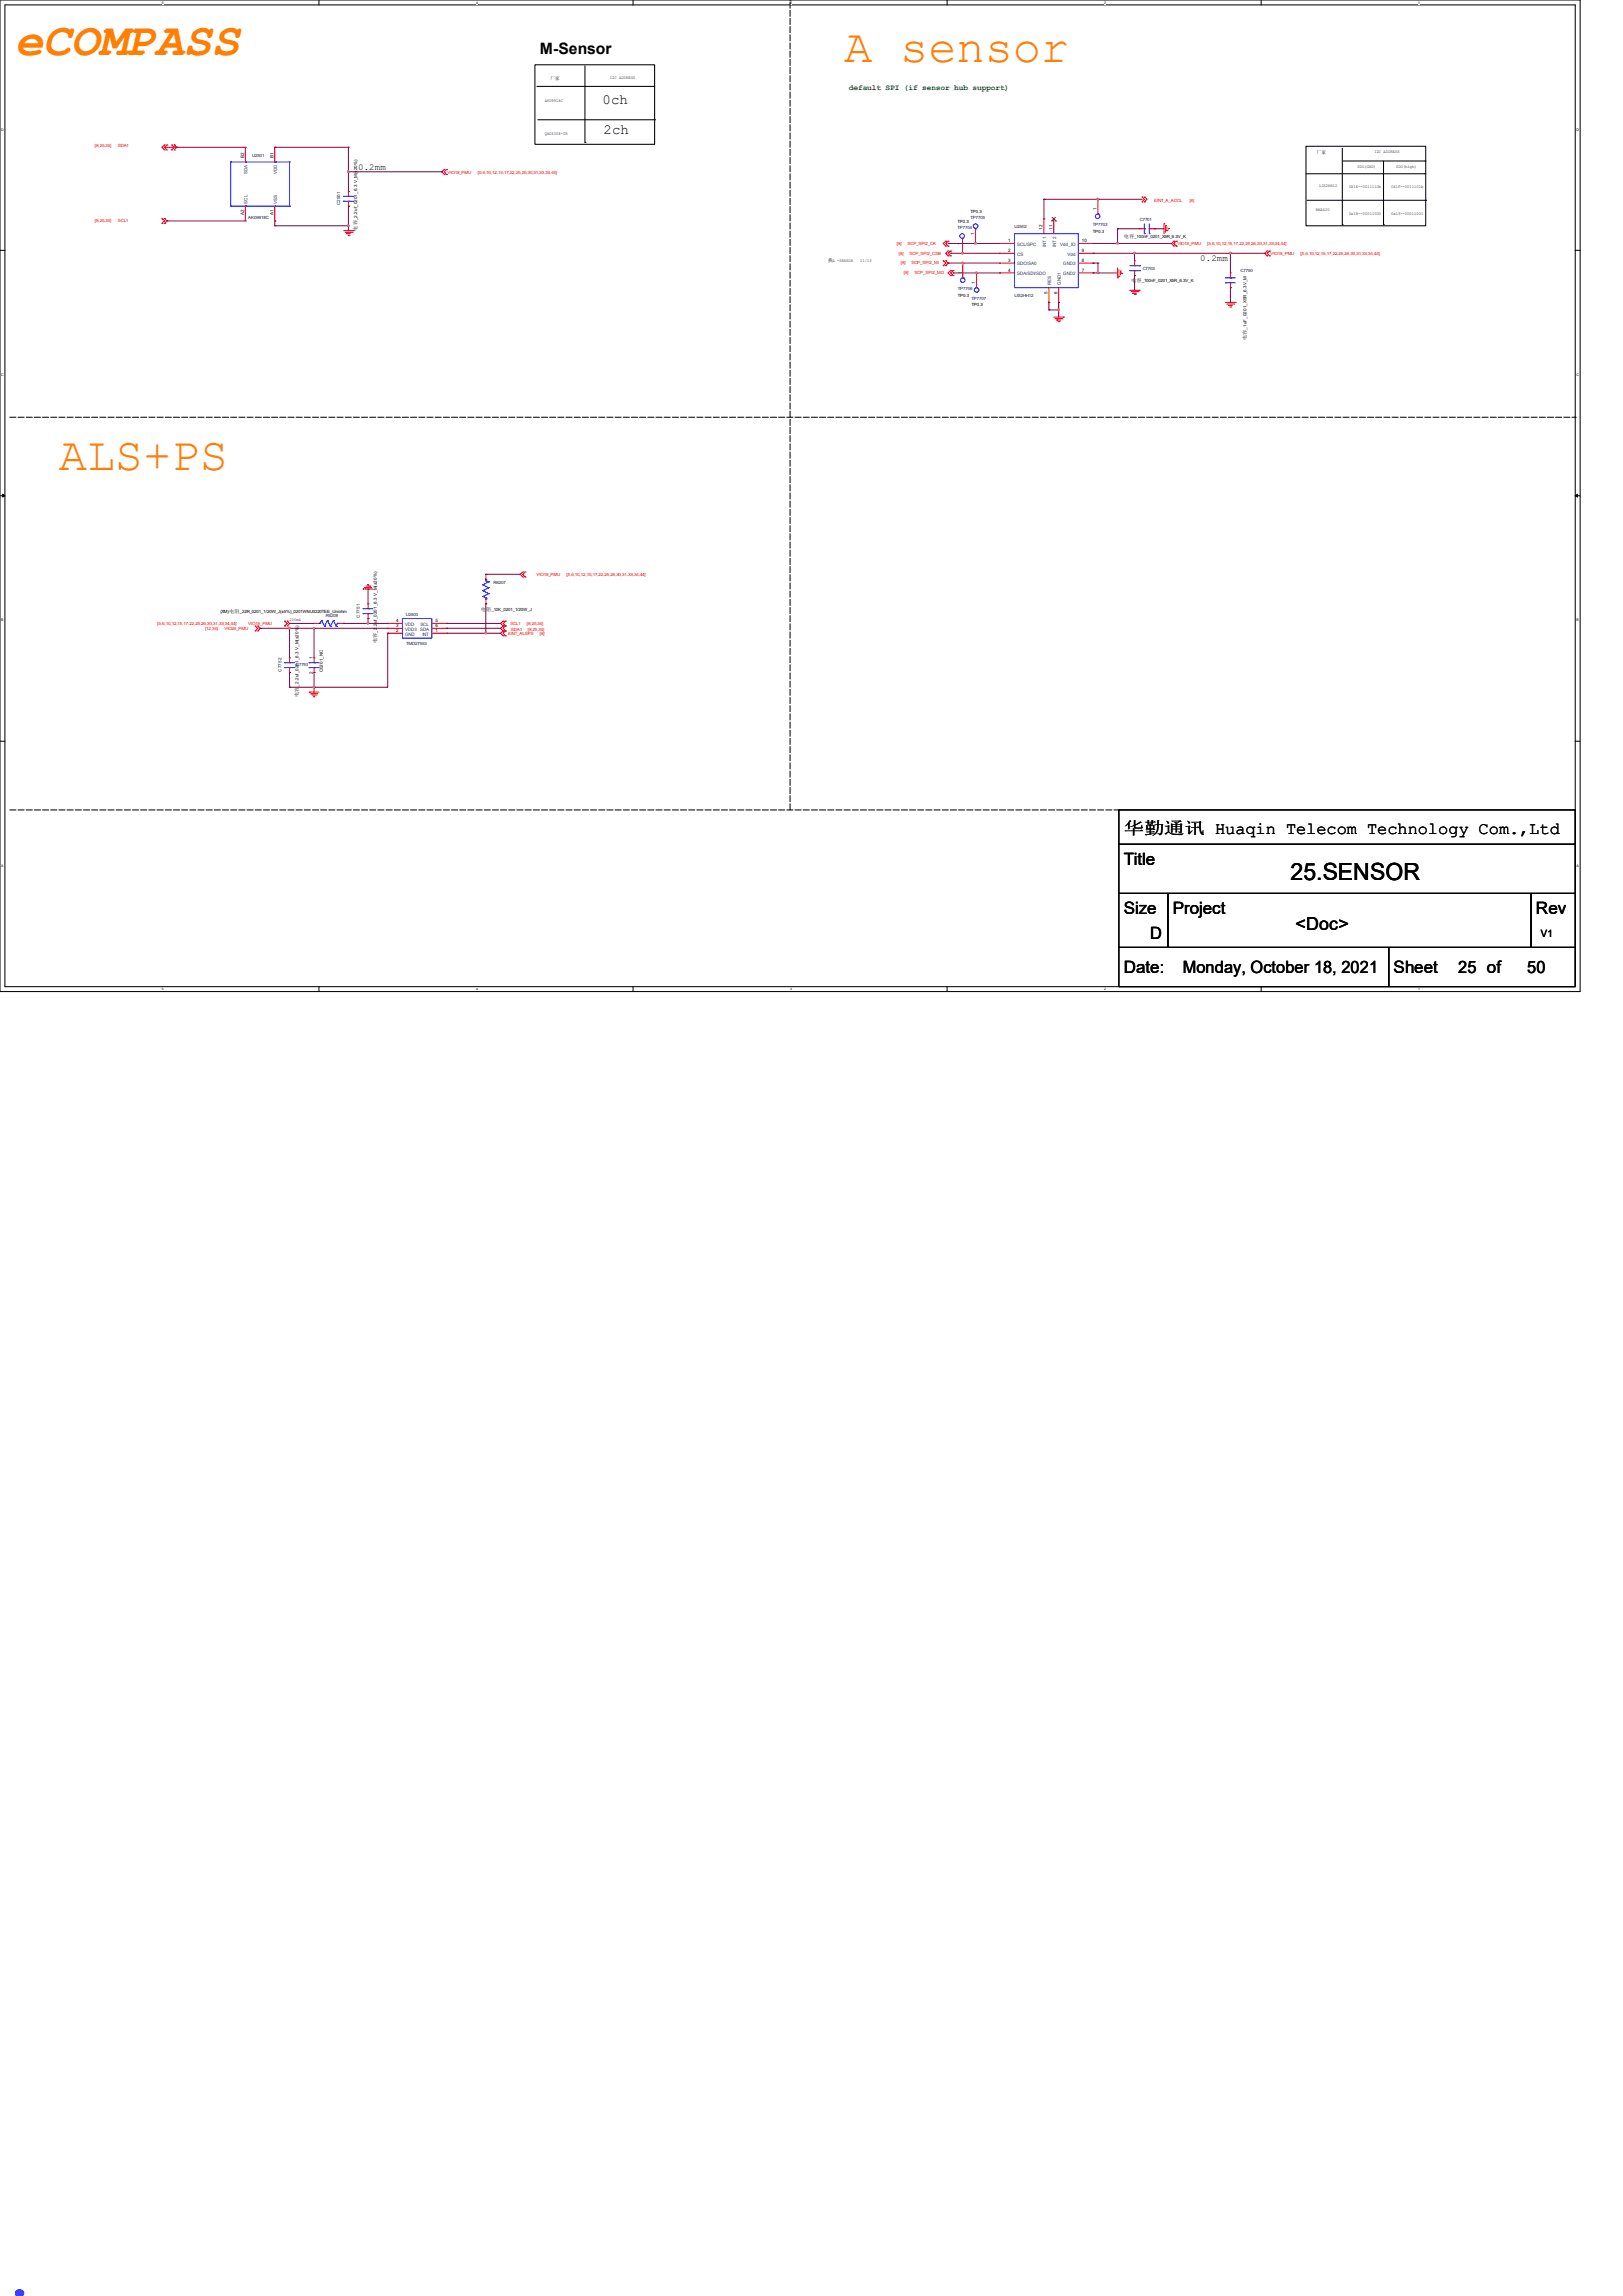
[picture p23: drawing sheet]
<svg xmlns="http://www.w3.org/2000/svg" width="210mm" height="297mm" viewBox="0 0 210 297" stroke-linecap="round" stroke-linejoin="round" font-family="sans-serif">
<defs><g id="words">
<text font-size="8.5" fill="#00f" x="0" y="297">.</text>
<g font-size="6.1" fill="#ff8000">
<text x="1.9" y="7.1">eCOMPASS</text>
<text x="109.2" y="8">A sensor</text>
<text x="7.6" y="60.7">ALS+PS</text>
</g>
<text font-size="3.1" x="167" y="113.9">25.SENSOR</text>
<text font-size="2.3" x="167.6" y="120.3">&lt;Doc&gt;</text>
<g font-size="2.2">
<text x="145.4" y="107.9">华勤通讯 Huaqin Telecom Technology Com.,Ltd</text>
<text x="145.4" y="111.9">Title</text>
<text x="145.4" y="118.2">Size</text>
<text x="151.8" y="118.2">Project</text>
<text x="198.7" y="118.2">Rev</text>
<text x="145.4" y="125.9">Date:</text>
<text x="148.8" y="121.4">D</text>
<text x="153" y="125.8">Monday, October 18, 2021</text>
<text x="180.3" y="125.9">Sheet</text>
<text x="188.7" y="125.8">25 of</text>
<text x="197.6" y="125.8">50</text>
</g>
<text font-size="2" x="69.9" y="7">M-Sensor</text>
<g font-size="1.8">
<text x="78" y="13.5">0ch</text>
<text x="78.1" y="17.3">2ch</text>
</g>
<text font-size="1.3" x="199.4" y="121.2">V1</text>
<g font-size="1.2">
<text x="46.4" y="21.9">0.2mm</text>
<text x="155.3" y="33.8">0.2mm</text>
</g>
<text font-size="1" fill="#008000" x="109.9" y="11.6">default SPI (if sensor hub support)</text>
<g font-size=".6">
<text x="71.2" y="10.3">厂家</text>
<text x="78.9" y="10.2">I2C ADDRESS</text>
<text x="70.5" y="17.4">QMC6308-TR</text>
<text x="70.5" y="13.2">AK09918C</text>
<text x="31.6" y="20.5" transform="rotate(-90 31.6 20.5)">B2</text>
<text x="35.4" y="20.5" transform="rotate(-90 35.4 20.5)">B1</text>
<text x="170.4" y="19.9">厂家</text>
<text x="175.7" y="21.7">SDO(GND)</text>
<text x="177.8" y="19.8">I2C ADDRESS</text>
<text x="180.7" y="21.7">SDO(high)</text>
<text x="31.6" y="27.9" transform="rotate(-90 31.6 27.9)">A2</text>
<text x="35.4" y="27.9" transform="rotate(-90 35.4 27.9)">A1</text>
<text x="46.2" y="29.8" transform="rotate(-90 46.2 29.8)">电容</text>
<text x="46.2" y="28.5" transform="rotate(-90 46.2 28.5)">_2.2uf_0201_6.3 V_M(±20%)</text>
<text x="123.9" y="28.8">TP0.3</text>
<text x="125.6" y="27.6">TP0.3</text>
<text x="134.9" y="29.7" transform="rotate(-90 134.9 29.7)">12</text>
<text x="136.2" y="29.7" transform="rotate(-90 136.2 29.7)">11</text>
<text x="141.9" y="27.2" transform="rotate(-90 141.9 27.2)">1</text>
<text x="170.3" y="27.3">BMA420</text>
<text x="170.7" y="24.2">LIS2HH12</text>
<text x="174.6" y="24.3">0X1E--0011110b</text>
<text x="174.6" y="27.9">0x18--00011000</text>
<text x="180" y="24.3">0X1F--0011101b</text>
<text x="180" y="27.9">0x19--00011001</text>
<text x="107.1" y="33.9">换</text>
<text x="107.7" y="33.9">A -SENSOR</text>
<text x="111.3" y="33.9">11/13</text>
<text x="124.4" y="31.7" transform="rotate(-90 124.4 31.7)">1</text>
<text x="124.4" y="35.5" transform="rotate(-90 124.4 35.5)">1</text>
<text x="126.1" y="30.4" transform="rotate(-90 126.1 30.4)">1</text>
<text x="130.5" y="31.3">1</text>
<text x="130.5" y="32.6">2</text>
<text x="130.5" y="33.9">3</text>
<text x="130.5" y="35.1">4</text>
<text x="140" y="32.6">9</text>
<text x="140" y="35.1">7</text>
<text x="140" y="33.9">8</text>
<text x="140" y="31.3">10</text>
<text x="141.4" y="30.1">TP0.3</text>
<text x="145.4" y="30.8">电容</text>
<text x="146.8" y="30.8">_100nF_0201_X5R_6.3V_K</text>
<text x="123.9" y="38.4">TP0.3</text>
<text x="125.7" y="39.6">TP0.3</text>
<text x="126.2" y="36.7" transform="rotate(-90 126.2 36.7)">1</text>
<text x="135.6" y="38" transform="rotate(-90 135.6 38)">5</text>
<text x="136.8" y="38" transform="rotate(-90 136.8 38)">6</text>
<text x="146.4" y="36.5">电容</text>
<text x="147.7" y="36.5">_100nF_0201_X5R_6.3V_K</text>
<text x="161.3" y="44" transform="rotate(-90 161.3 44)">电容</text>
<text x="161.3" y="42.6" transform="rotate(-90 161.3 42.6)">_1uF_0201_X5R_6.3V_M</text>
<text x="28.5" y="79.3">(XM)</text>
<text x="29.7" y="79.3">电阻</text>
<text x="31" y="79.3">_22R_0201_1/20W_J(±5%)_0201WMJ0220TEE_Uniohm</text>
<text x="37.5" y="80.3">200mA</text>
<text x="48.8" y="83.2" transform="rotate(-90 48.8 83.2)">电容</text>
<text x="48.8" y="81.8" transform="rotate(-90 48.8 81.8)">_2.2uf_0201_6.3 V_M(±20%)</text>
<text x="51.3" y="80.5">4</text>
<text x="51.3" y="81.1">3</text>
<text x="51.3" y="81.7">2</text>
<text x="56.4" y="81.7">1</text>
<text x="56.4" y="80.5">5</text>
<text x="56.4" y="81.1">6</text>
<text x="62.2" y="79">电阻</text>
<text x="63.6" y="79">_10K_0201_1/20W_J</text>
<text x="38.6" y="88.8" transform="rotate(-90 38.6 88.8)">_2.2uf_0201_6.3 V_M(±20%)</text>
<text x="40.5" y="87.2" transform="rotate(-90 40.5 87.2)">2</text>
<text x="40.5" y="85.3" transform="rotate(-90 40.5 85.3)">1</text>
<text x="41.8" y="87" transform="rotate(-90 41.8 87)">C0201_NC</text>
<text x="38.6" y="90.2" transform="rotate(-90 38.6 90.2)">电容</text>
</g>
<g font-size=".6" fill="#f00">
<text x="12.3" y="19">[8,25,34]</text>
<text x="15.2" y="19">SDA1</text>
<text x="57.9" y="22.5">VIO18_PMU</text>
<text x="61.8" y="22.5">[5,6,10,12,15,17,22,25,26,30,31,33,34,44]</text>
<text x="12.3" y="28.7">[8,25,34]</text>
<text x="15.2" y="28.7">SCL1</text>
<text x="149.3" y="26.1">EINT_A_ACCL</text>
<text x="153.9" y="26.1">[8]</text>
<text x="116.1" y="31.7">[8]</text>
<text x="116.3" y="32.9">[8]</text>
<text x="116.6" y="34.2">[8]</text>
<text x="117" y="35.5">[8]</text>
<text x="117.4" y="31.7">SCP_SPI2_CK</text>
<text x="117.7" y="32.9">SCP_SPI2_CSB</text>
<text x="117.9" y="34.2">SCP_SPI2_MI</text>
<text x="118.3" y="35.5">SCP_SPI2_MO</text>
<text x="152.4" y="31.8">VIO18_PMU</text>
<text x="156.2" y="31.8">[5,6,10,12,15,17,22,25,26,30,31,33,34,44]</text>
<text x="164.4" y="33">VIO18_PMU</text>
<text x="168.3" y="33">[5,6,10,12,15,17,22,25,26,30,31,33,34,44]</text>
<text x="69.4" y="74.6">VIO18_PMU</text>
<text x="73.3" y="74.6">[5,6,10,12,15,17,22,25,26,30,31,33,34,44]</text>
<text x="20.4" y="80.9">[5,6,10,12,15,17,22,25,26,30,31,33,34,44]</text>
<text x="26.5" y="81.5">[12,34]</text>
<text x="29" y="81.5">VIO28_PMU</text>
<text x="32.1" y="80.9">VIO18_PMU</text>
<text x="65.7" y="82.2">EINT_ALSPS</text>
<text x="66" y="80.9">SCL1</text>
<text x="66.1" y="81.6">SDA1</text>
<text x="68.2" y="80.9">[8,25,34]</text>
<text x="68.3" y="81.6">[8,25,34]</text>
<text x="69.9" y="82.2">[8]</text>
</g>
<g font-size=".6" fill="#004080">
<text x="32" y="22.5" transform="rotate(-90 32 22.5)">SDA</text>
<text x="35.9" y="22.5" transform="rotate(-90 35.9 22.5)">VDD</text>
<text x="32" y="26.3" transform="rotate(-90 32 26.3)">SCL</text>
<text x="35.9" y="26.3" transform="rotate(-90 35.9 26.3)">VSS</text>
<text x="131.6" y="31.8">SCL/SPC</text>
<text x="131.6" y="33.1">CS</text>
<text x="131.6" y="34.3">SDO/SA0</text>
<text x="131.6" y="35.6">SDA/SDI/SDO</text>
<text x="135.4" y="32" transform="rotate(-90 135.4 32)">INT 1</text>
<text x="136.7" y="32" transform="rotate(-90 136.7 32)">INT 2</text>
<text x="137.2" y="31.8">Vdd_IO</text>
<text x="137.6" y="35.6">GND2</text>
<text x="137.6" y="34.3">GND3</text>
<text x="138.1" y="33.1">Vdd</text>
<text x="136" y="36.9" transform="rotate(-90 136 36.9)">RES</text>
<text x="137.3" y="36.9" transform="rotate(-90 137.3 36.9)">GND1</text>
<text x="52.4" y="80.9">VDD</text>
<text x="52.4" y="81.6">VDD3 SDA</text>
<text x="52.4" y="82.2">GND</text>
<text x="54.4" y="80.9">SCL</text>
<text x="54.7" y="82.2">INT</text>
</g>
<g font-size=".6" fill="#000080">
<text x="32.6" y="20.4">U2501</text>
<text x="32.1" y="28.3">AK09918C</text>
<text x="44" y="26.5" transform="rotate(-90 44 26.5)">C2501</text>
<text x="123.9" y="29.6">TP7704</text>
<text x="125.6" y="28.4">TP7705</text>
<text x="131.3" y="29.4">U2502</text>
<text x="141.4" y="29.3">TP7703</text>
<text x="147.5" y="28.6">C7701</text>
<text x="147.9" y="34.9">C7703</text>
<text x="160.5" y="35.2">C7750</text>
<text x="123.9" y="37.5">TP7706</text>
<text x="125.7" y="38.8">TP7707</text>
<text x="131.3" y="38.4">LIS2HH12</text>
<text x="63.9" y="75.5">R6207</text>
<text x="42.2" y="79.8">R6208</text>
<text x="46.6" y="79.9" transform="rotate(-90 46.6 79.9)">C7751</text>
<text x="52.5" y="79.7">U2503</text>
<text x="52.6" y="83.4">TMD27553</text>
<text x="36.4" y="86.9" transform="rotate(-90 36.4 86.9)">C7752</text>
<text x="38.3" y="86.2">C7753</text>
</g>
<g font-size=".5">
<text x="21" y=".5">5</text>
<text x="61.6" y=".5">4</text>
<text x="102.2" y=".5">3</text>
<text x="142.9" y=".5">2</text>
<text x="183.5" y=".5">1</text>
<text x=".2" y="16.9">D</text>
<text x="204" y="16.9">D</text>
<text x=".2" y="48.6">C</text>
<text x="204" y="48.6">C</text>
<text x=".2" y="80.4">B</text>
<text x="204" y="80.4">B</text>
<text x=".2" y="112.1">A</text>
<text x="204" y="112.1">A</text>
<text x="21" y="128.1">5</text>
<text x="61.6" y="128.1">4</text>
<text x="102.2" y="128.1">3</text>
<text x="142.9" y="128.1">2</text>
<text x="183.5" y="128.1">1</text>
</g>
</g></defs>
<path d="M0 0h204.5v128.3h-204.5zM.6 .6h203.2v127h-203.2z" fill="none" stroke="#000" stroke-width=".13"/>
<g fill="#fff">
<path d="M21 .1h.2v.5h-.2z"/>
<path d="M21 127.7h.2v.5h-.2z"/>
</g>
<path d="M41.3 0v.6M41.3 127.6v.7" fill="none" stroke="#000" stroke-width=".13"/>
<g fill="#fff">
<path d="M61.6 .1h.2v.5h-.2z"/>
<path d="M61.6 127.7h.2v.5h-.2z"/>
</g>
<path d="M81.9 0v.6M81.9 127.6v.7" fill="none" stroke="#000" stroke-width=".13"/>
<g fill="#fff">
<path d="M102.2 .1h.2v.5h-.2z"/>
<path d="M102.2 127.7h.2v.5h-.2z"/>
</g>
<path d="M122.6 0v.6M122.6 127.6v.7" fill="none" stroke="#000" stroke-width=".13"/>
<g fill="#fff">
<path d="M142.9 .1h.2v.5h-.2z"/>
<path d="M142.9 127.7h.2v.5h-.2z"/>
</g>
<path d="M163.2 0v.6M163.2 127.6v.7" fill="none" stroke="#000" stroke-width=".13"/>
<g fill="#fff">
<path d="M183.5 .1h.2v.5h-.2z"/>
<path d="M183.5 127.7h.2v.5h-.2z"/>
<path d="M.2 16.5h.3v.5h-.3z"/>
<path d="M204 16.5h.3v.5h-.3z"/>
<path d="M.2 48.3h.3v.5h-.3z"/>
<path d="M204 48.3h.3v.5h-.3z"/>
</g>
<path d="M0 32.4h.6M203.8 32.4h.7" fill="none" stroke="#000" stroke-width=".13"/>
<g fill="#fff">
<path d="M.2 80h.2v.5h-.2z"/>
<path d="M204 80h.3v.5h-.3z"/>
</g>
<path d="M0 64.1h.6M203.8 64.1h.7" fill="none" stroke="#000" stroke-width=".13"/>
<path d="M.3 63.9l.3 .2-.3 .2zM203.8 64.1l.3-.2v.4z" fill="#000" stroke="#000" stroke-width=".13"/>
<g fill="#fff">
<path d="M.2 111.8h.3v.5h-.3z"/>
<path d="M204 111.8h.3v.5h-.3z"/>
</g>
<g fill="none" stroke="#000" stroke-width=".13">
<path d="M69.2 8.4h15.5v10.3h-15.5zM69.5 11.2h15.1M69.6 15.5h15.1M75.7 18.4h.1M75.7 8.5v9.9M84.6 11.2h.1M84.7 15.5h.1M169 18.9h15.5v10.3h-15.5zM173.7 19.2v9.9M169 22.5h15.4M169.1 25.9h15.4M173.7 29.1h.1"/>
<path d="M173.7 20.8h10.7M179 29.1h.1M179 20.8v8.3M184.4 22.5h.1M184.4 20.8h.1M184.5 25.9h.1M0 95.9h.6M203.8 95.9h.7M144.8 109.2h59v6.4h-59zM144.8 104.8h59v4.4h-59zM144.8 115.6h6.3v7h-6.3zM151.1 115.6h47v7h-47z"/>
<path d="M198.1 115.6h5.7v7h-5.7zM144.8 122.6h34.9v5h-34.9zM179.7 122.6h24.1v5h-24.1z"/>
</g>
<path d="M102.2 0h.1M1.3 54h202.5M203.8 54h.1M1.3 104.8h143.5M102.2 104.8v-104.8M144.8 104.8h.1" fill="none" stroke="#000" stroke-width=".13" stroke-dasharray=".8 .3"/>
<g fill="none" stroke="#f00" stroke-width=".13">
<path d="M21.3 18.8h.1M21.3 19.4h.1M21.3 19l.3 .4M21.3 19h1.3M21.3 18.8l-.3 .2 .3 .4M21.6 18.8l-.3 .2M21.6 18.8h.1M21.6 19.4h.1M22.2 18.8l.4 .2M22.2 18.8h.1M22.2 19.4h.1M22.6 19.4h.1"/>
<path d="M22.6 18.8h.1M22.6 19h.1M22.6 19l-.4 .4M22.6 18.8l.3 .2-.3 .4M31.8 19h.1M31.8 19v2M35.6 19h.1M35.6 19v2M21 28.3l.3 .3-.3 .3M21 28.3h.1M21 28.9h.1M21.3 28.9h.1"/>
<path d="M21.3 28.3h.1M21.3 28.3l.3 .3-.3 .3M31.8 28.6h.1M31.8 26.7v1.9M35.6 28.6h.1M35.6 26.7v1.9M44.5 29.8h1.2M44.7 30.1h.9M44.8 30.2h.1M44.8 30.2h.5M45 30.4h.2M45.1 24.8h.1"/>
<path d="M45.1 26.7h.1M45.1 24.8v.6M45.1 26v.7M45.2 30.4h.1M45.6 30.1h.1M45.7 29.8h.1M57.5 21.9l-.3 .3 .3 .4M57.5 21.9h.1M57.5 22.6h.1M57.8 22.6h.1M57.8 21.9h.1M57.8 21.9l-.3 .3 .3 .4"/>
<path d="M122 34.4h.1M122 33.7h.1M122 33.7l.4 .3-.4 .4M122.4 31.2l-.4 .3 .4 .3M122.4 33.7l.3 .3-.3 .4M122.4 31.8h.1M122.4 31.2h.1M122.4 33.7h.1M122.4 34.4h.1M122.7 33.1h.1M122.7 32.5h.1M122.7 31.8h.1"/>
<path d="M122.7 31.2h.1M122.7 32.5l-.3 .3 .3 .3M122.7 31.2l-.3 .3 .3 .3M123 33.1h.1M123 32.5h.1M123 35.6h.1M123 35h.1M123 32.5l-.3 .3 .3 .3M123 35l-.3 .3 .3 .3M123.3 35.6h.1M123.3 35h.1M123.3 35l-.3 .3 .3 .3"/>
<path d="M124.5 32.8h.1M124.5 30.9v1.9M124.6 34h.1M124.6 34v1.9M126.2 31.5h.1M126.2 29.6v1.9M126.4 35.3h.1M126.4 35.3v1.9M129.4 31.5h1.9M129.4 32.8h1.9M129.4 34h1.9M129.4 35.3h1.9"/>
<path d="M129.4 31.5h.1M129.4 32.8h.1M129.4 34h.1M129.4 35.3h.1M135.1 28.3h.1M135.1 28.3v1.9M135.7 39.1h.1M135.7 37.2v1.9M136.4 28.3h.1M136.4 28.3v1.9M137 39.1h.1M137 37.2v1.9"/>
<path d="M139.5 31.5h1.9M139.5 32.8h1.9M139.5 34h1.9M139.5 35.3h1.9M141.4 35.3h.1M141.4 34h.1M141.4 32.8h.1M141.4 31.5h.1M142.1 25.8h.1M142.1 25.8v1.9M144.6 35.9h.1M144.6 34.7v1.2"/>
<path d="M144.8 35.8h.1M144.8 34.9v.9M145 35.1h.1M145 35.1v.5M145.2 35.4h.1M145.2 35.3v.1M146.2 37.5h1.2M146.4 37.7h.9M146.6 37.9h.1M146.6 37.9h.5M146.8 38.1h.1M146.8 35.6h.1"/>
<path d="M146.8 33.7h.1M146.8 33.7v.7M146.8 35v.6M146.9 38.1h.1M147.3 37.7h.1M147.4 29.6h.1M147.4 29.6h.7M147.4 37.5h.1M147.8 25.5l.3 .3-.3 .3M147.8 25.5h.1M147.8 26.1h.1M148.1 25.5l.3 .3-.3 .3"/>
<path d="M148.1 25.5h.1M148.1 26.1h.1M148.7 29.6h.7M149.4 29.6h.1M150.6 29h.1M150.6 29v1.2M150.8 29.2h.1M150.8 29.2v.9M151 29.8h.1M151 29.3v.5M151.2 29.5h.1M151.2 29.5v.2"/>
<path d="M151.9 31.2h.1M151.9 31.8h.1M151.9 31.2l-.3 .3 .3 .3M152.2 31.8h.1M152.2 31.2h.1M152.2 31.2l-.3 .3 .3 .3M158.6 39.1h1.3M158.8 39.3h.8M159 39.5h.1M159 39.5h.5M159.1 39.7h.2M159.2 35.3h.1"/>
<path d="M159.2 37.2h.1M159.2 35.3v.6M159.2 36.6v.6M159.3 39.7h.1M159.6 39.3h.1M159.9 39.1h.1M164 32.5h.1M164 33.1h.1M164 32.5l-.3 .3 .3 .3M164.3 33.1h.1M164.3 32.5h.1M164.3 32.5l-.3 .3 .3 .3"/>
<path d="M136.4 41h1.2M136.5 41.2h.9M136.7 41.4h.1M136.7 41.4h.5M136.9 41.6h.1M137 41.6h.1M137.4 41.2h.1M137.6 41h.1M47 76.2h.1M47 76.2h1.3M47.2 76h.1M47.2 76h.9"/>
<path d="M47.4 75.8h.5M47.6 75.6h.1M47.6 78.1h.1M47.6 78.1v.6M47.6 79.4v.6M47.9 75.8h.1M62.9 78.1h.1M62.9 74.3h.1M62.9 74.3v.6M62.9 77.5v.6M67.6 74.6h.1M67.6 74h.1"/>
<path d="M67.6 74l-.3 .3 .3 .3M67.9 74l-.3 .3 .3 .3M67.9 74h.1M67.9 74.6h.1M33 81l.4 .3-.4 .3M33 81h.1M33 81.6h.1M33.4 81.6h.1M33.4 81h.1M33.4 81l.3 .3-.3 .3M36.8 80.3l.4 .3-.4 .4M36.8 80.3h.1"/>
<path d="M36.8 81h.1M37.2 80.3l.3 .3-.3 .4M37.2 81h.1M37.2 80.3h.1M37.5 85.1h.1M37.5 87h.1M37.5 85.1v.6M37.5 86.4v.6M40 89.5h1.3M40 89.5h.1M40.2 89.7h.9M40.2 89.7h.1"/>
<path d="M40.4 89.9h.5M40.6 90.1h.1M40.6 80.6h.1M40.6 85.1h.1M40.6 87h.1M40.6 85.1v.6M40.6 86.4v.6M40.6 80.6h.7M40.9 89.9h.1M43.8 80.6h.7M44.5 80.6h.1M47.6 80h.1"/>
<path d="M50.2 80.6h.1M50.2 81.3h.1M50.2 81.9h.1M50.2 80.6h1.9M50.2 81.3h1.9M50.2 81.9h1.9M55.9 80.6h1.9M55.9 81.3h1.9M55.9 81.9h1.9M57.8 81.9h.1M57.8 81.3h.1M57.8 80.6h.1"/>
<path d="M65.1 81.6h.1M65.1 81h.1M65.1 82.3h.1M65.1 80.3h.1M65.1 81l-.3 .3 .3 .3M65.1 81.6l-.3 .3 .3 .4M65.1 80.3l-.3 .3 .3 .4M65.4 81h.1M65.4 81.6h.1M65.4 82.3h.1M65.4 80.3h.1M65.4 81l-.3 .3 .3 .3"/>
<path d="M65.4 81.6l-.3 .3 .3 .4M65.4 80.3l-.3 .3 .3 .4"/>
</g>
<g fill="none" stroke="#00f" stroke-width=".13">
<path d="M29.8 26.7h7.7M29.8 26.7h.1M29.8 21h.1M29.8 21h7.7M29.8 21v5.7M31.8 21h.1M31.8 26.7h.1M35.6 21h.1M35.6 26.7h.1M37.5 21h.1M37.5 26.7h.1M37.5 21v5.7"/>
<path d="M44.5 25.4h.1M44.5 26h.1M44.5 25.4h1.2M44.5 26h1.2M45.1 25.4h.1M45.1 26h.1M124.5 30.9h.1M124.6 35.9h.1M126.2 29.6h.1M126.4 37.2h.1M131.3 30.2h8.2v7h-8.2zM142.1 27.7h.1"/>
<path d="M146.2 35h1.2M146.2 34.4h1.2M146.8 35h.1M146.8 34.4h.1M147.4 35h.1M147.4 34.4h.1M148.1 29.6h.1M148.1 30.2h.1M148.1 29v1.2M148.7 30.2h.1M148.7 29.6h.1M148.7 29v1.2"/>
<path d="M158.6 35.9h.1M158.6 36.6h.1M158.6 35.9h1.3M158.6 36.6h1.3M159.2 35.9h.1M159.2 36.6h.1M47 78.7h.1M47 79.4h.1M47 78.7h1.3M47 79.4h1.3M47.6 78.7h.1M47.6 79.4h.1"/>
<path d="M62.5 75.6h.1M62.5 76.4h.1M62.5 77.2h.1M62.5 75.6l.7 .4M62.5 76.4l.7 .4M62.5 77.2l.4 .1M62.9 74.9h.1M62.9 77.5h.1M62.9 75.1h.1M62.9 77.3h.1M62.9 74.9v.2M62.9 77.3v.2"/>
<path d="M62.9 75.1l.3 .2M63.2 75.3h.1M63.2 76h.1M63.2 76.8h.1M63.2 75.3l-.7 .3M63.2 76l-.7 .4M63.2 76.8l-.7 .4M36.8 85.7h1.3M36.8 86.4h1.3M36.8 85.7h.1M36.8 86.4h.1M37.5 85.7h.1"/>
<path d="M37.5 86.4h.1M40 85.7h1.3M40 86.4h1.3M40 85.7h.1M40 86.4h.1M40.6 85.7h.1M40.6 86.4h.1M41.3 80.6h.1M41.4 80.6h.1M41.6 80.3h.1M41.6 80.3l-.2 .3M41.6 80.3l.4 .7"/>
<path d="M42 81h.1M42.4 80.3l.4 .7M42.4 80.3h.1M42.4 80.3l-.4 .7M42.8 81h.1M43.1 80.3h.1M43.1 80.3l-.3 .7M43.1 80.3l.4 .7M43.5 81h.1M43.6 80.6h.2M43.6 80.6h.1M43.6 80.6l-.1 .4"/>
<path d="M43.8 80.6h.1M52.1 80h3.8v2.5h-3.8z"/>
<circle cx="124.5" cy="30.5" r=".3"/>
<circle cx="124.6" cy="36.2" r=".3"/>
<circle cx="126.2" cy="29.3" r=".3"/>
<circle cx="126.4" cy="37.5" r=".3"/>
<circle cx="142" cy="28" r=".3"/>
</g>
<path d="M136.1 28.6h.1M136.1 28.1l.5 .5M136.6 28.1l-.5 .5M136.6 28.6h.1" fill="none" stroke="#804000" stroke-width=".13"/>
<g fill="none" stroke="#800040" stroke-width=".13">
<path d="M22.9 19h8.9M22.9 19h.1M35.6 19h.1M35.6 19h9.5M45.1 19h.1M45.1 19v5.8M21.6 28.6h10.2M21.6 28.6h.1M35.6 29.2h.1M35.6 28.6h.1M35.6 29.2h9.5M35.6 28.6v.6"/>
<path d="M45.1 29.2h.1M45.1 26.7h.1M45.1 22.2h.1M45.1 26.7v3.1M45.1 22.2h12.1M57.2 22.2h.1M122.7 31.5h6.7M122.7 34h6.7M122.7 31.5h.1M122.7 34h.1M123 32.8h.1M123 32.8h6.4"/>
<path d="M123.3 35.3h.1M123.3 35.3h6.1M124.5 32.8h.1M124.6 34h.1M126.2 31.5h.1M126.4 35.3h.1M135.1 25.8h12.7M135.1 25.8h.1M135.1 25.8v2.5M135.7 39.1h.1M135.7 39.1v1M137 39.1h.1"/>
<path d="M137 39.1v1.9M141.4 34h.7M141.4 35.3h3.2M141.4 32.8h22.3M141.4 31.5h.1M141.4 32.8h.1M141.4 34h.1M141.4 35.3h.1M141.4 31.5h10.2M142.1 25.8h.1M142.1 34h.1M142.1 35.3h.1"/>
<path d="M142.1 34v1.3M144.6 29.6h2.8M144.6 29.6h.1M144.6 31.5h.1M144.6 29.6v1.9M146.8 32.8h.1M146.8 35.6h.1M146.8 32.8v.9M146.8 35.6v1.9M149.4 29.6h.1M149.4 29.6h1.2M159.2 32.8h.1"/>
<path d="M159.2 37.2h.1M159.2 32.8v2.5M159.2 37.2v1.9M135.7 40.1h.1M135.7 40.1h1.3M137 40.1h.1M47.6 76.2h.1M47.6 76.2v1.9M62.9 74.3h.1M62.9 78.1h.1M62.9 78.1v3.8M62.9 74.3h4.4"/>
<path d="M33.7 81.3h16.5M33.7 81.3h.1M37.5 80.6h.1M37.5 81.3h.1M37.5 87h.1M37.5 88.9h.1M37.5 81.3v3.8M37.5 87v1.9M37.5 80.6h3.1M40.6 81.3h.1M40.6 87h.1M40.6 88.9h.1"/>
<path d="M40.6 81.3v3.8M40.6 87v2.5M44.5 80.6h.1M44.5 80.6h5.7M47.6 80h.1M47.6 80.6h.1M47.6 80v.6M50.2 81.9h.1M50.2 81.9v7h-12.7M57.8 80.6h.1M57.8 81.3h.1M57.8 81.9h7"/>
<path d="M57.8 80.6h7M57.8 81.3h7M62.9 81.9h.1"/>
</g>
<g fill="#f0f" stroke="#f0f" stroke-width=".13">
<circle cx="45.1" cy="29.2" r=".11"/>
<circle cx="45.1" cy="22.2" r=".11"/>
<circle cx="142" cy="25.8" r=".11"/>
<circle cx="144.6" cy="31.5" r=".11"/>
<circle cx="159.2" cy="32.7" r=".11"/>
<circle cx="146.8" cy="32.7" r=".11"/>
<circle cx="142" cy="35.3" r=".11"/>
<circle cx="137" cy="40.1" r=".11"/>
<circle cx="124.5" cy="32.7" r=".11"/>
<circle cx="126.2" cy="31.5" r=".11"/>
<circle cx="124.6" cy="34" r=".11"/>
<circle cx="126.3" cy="35.3" r=".11"/>
<circle cx="62.8" cy="81.9" r=".11"/>
<circle cx="47.6" cy="80.6" r=".11"/>
<circle cx="40.6" cy="81.3" r=".11"/>
<circle cx="37.4" cy="81.3" r=".11"/>
<circle cx="40.6" cy="88.9" r=".11"/>
</g>
<use href="#words"/>
</svg>
